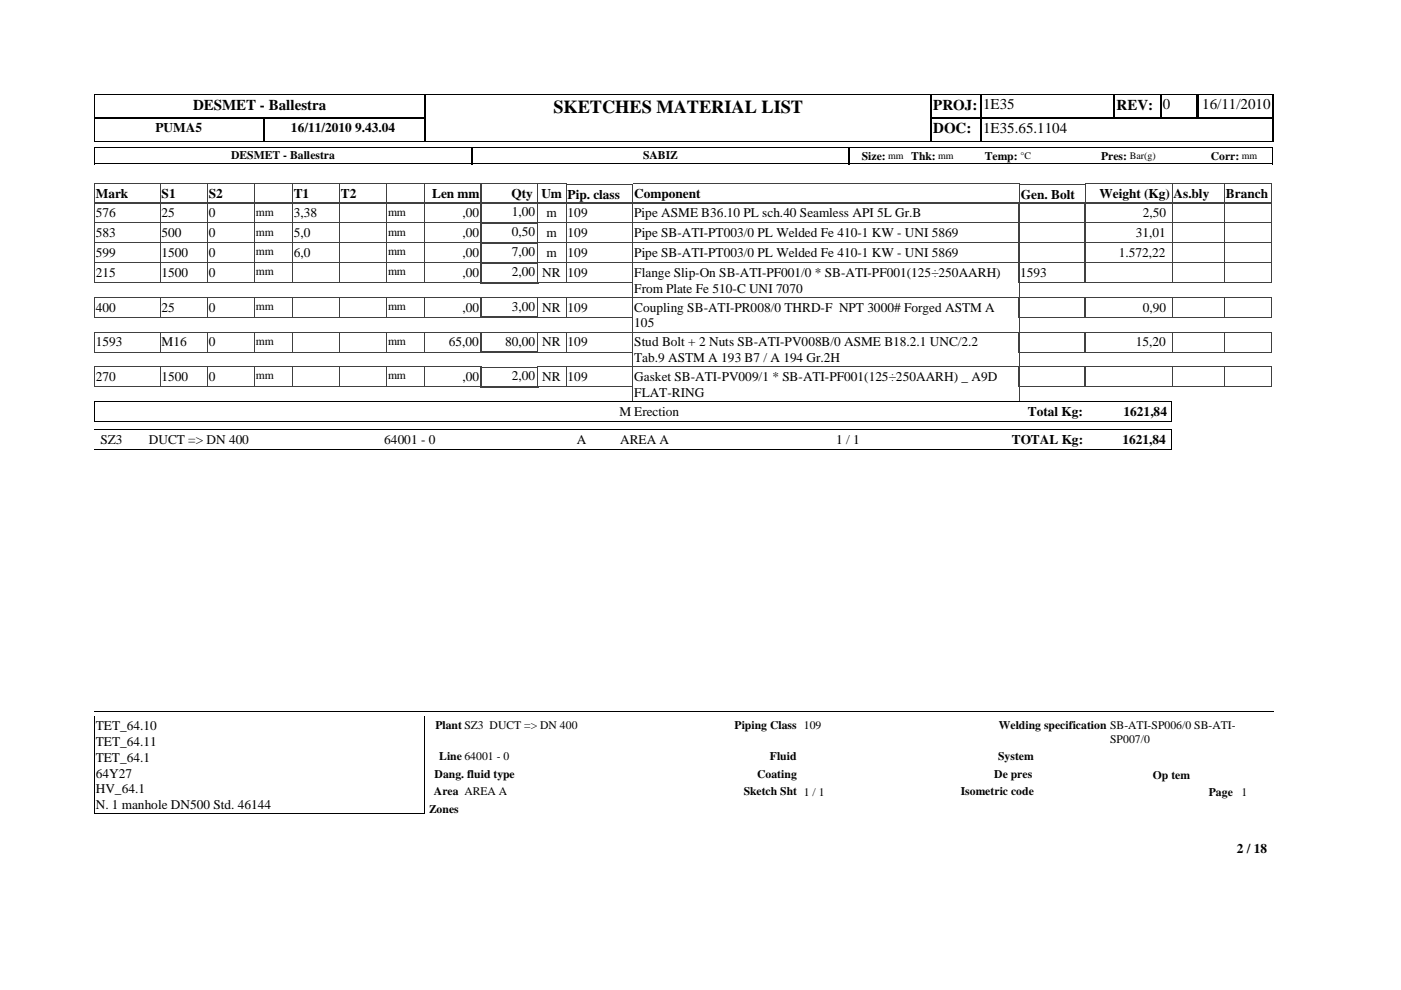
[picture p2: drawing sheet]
<svg xmlns="http://www.w3.org/2000/svg" width="297mm" height="210mm" viewBox="0 0 297 210" stroke-linecap="round" stroke-linejoin="round" font-family="sans-serif">
<defs><g id="words">
<text font-size="3.9" x="117.3" y="23.9">SKETCHES MATERIAL LIST</text>
<g font-size="3.2">
<text x="40.9" y="23.2">DESMET - Ballestra</text>
<text x="197.9" y="23.2">PROJ:</text>
<text x="208.4" y="23.2">1E35</text>
<text x="236.7" y="23.2">REV:</text>
<text x="246.5" y="23.2">0</text>
<text x="254.9" y="23.2">16/11/2010</text>
<text x="197.9" y="28.3">DOC:</text>
<text x="208.4" y="28.2">1E35.65.1104</text>
</g>
<g font-size="2.8">
<text x="33" y="27.9">PUMA5</text>
<text x="61.7" y="27.9">16/11/2010 9.43.04</text>
<text x="20.3" y="42.1">Mark</text>
<text x="20.3" y="46">576</text>
<text x="34.3" y="46">25</text>
<text x="34.3" y="42.1">S1</text>
<text x="44.3" y="42.1">S2</text>
<text x="44.3" y="46">0</text>
<text x="62.3" y="42.1">T1</text>
<text x="62.3" y="46">3,38</text>
<text x="72.3" y="42.1">T2</text>
<text x="91.6" y="42.1">Len mm</text>
<text x="98.1" y="46">,00</text>
<text x="108.5" y="42.1">Qty</text>
<text x="108.5" y="45.8">1,00</text>
<text x="114.8" y="42.1">Um</text>
<text x="115.8" y="46">m</text>
<text x="120.4" y="42.1">Pip. class</text>
<text x="120.4" y="46">109</text>
<text x="134.5" y="42.1">Component</text>
<text x="134.5" y="46">Pipe ASME B36.10 PL sch.40 Seamless API 5L Gr.B</text>
<text x="216.5" y="42.1">Gen. Bolt</text>
<text x="233.1" y="42.1">Weight (Kg)</text>
<text x="242.3" y="46">2,50</text>
<text x="248.8" y="42.1">As.bly</text>
<text x="259.9" y="42.1">Branch</text>
<text x="20.3" y="50.3">583</text>
<text x="34.3" y="50.3">500</text>
<text x="44.3" y="50.3">0</text>
<text x="62.3" y="50.3">5,0</text>
<text x="98.1" y="50.3">,00</text>
<text x="108.5" y="50.1">0,50</text>
<text x="115.8" y="50.3">m</text>
<text x="120.4" y="50.3">109</text>
<text x="134.5" y="50.3">Pipe SB-ATI-PT003/0 PL Welded Fe 410-1 KW - UNI 5869</text>
<text x="240.8" y="50.3">31,01</text>
<text x="20.3" y="54.5">599</text>
<text x="20.3" y="58.7">215</text>
<text x="34.3" y="54.5">1500</text>
<text x="34.3" y="58.7">1500</text>
<text x="44.3" y="54.5">0</text>
<text x="44.3" y="58.7">0</text>
<text x="62.3" y="54.5">6,0</text>
<text x="98.1" y="54.5">,00</text>
<text x="98.1" y="58.7">,00</text>
<text x="108.5" y="54.3">7,00</text>
<text x="108.5" y="58.5">2,00</text>
<text x="115" y="58.7">NR</text>
<text x="115.8" y="54.5">m</text>
<text x="120.4" y="54.5">109</text>
<text x="120.4" y="58.7">109</text>
<text x="134.5" y="54.5">Pipe SB-ATI-PT003/0 PL Welded Fe 410-1 KW - UNI 5869</text>
<text x="134.5" y="58.7">Flange Slip-On SB-ATI-PF001/0 * SB-ATI-PF001(125÷250AARH)</text>
<text x="216.3" y="58.7">1593</text>
<text x="237.2" y="54.5">1.572,22</text>
<text x="108.5" y="65.9">3,00</text>
<text x="134.5" y="62.1">From Plate Fe 510-C UNI 7070</text>
<text x="20.3" y="66.1">400</text>
<text x="34.3" y="66.1">25</text>
<text x="44.3" y="66.1">0</text>
<text x="98.1" y="66.1">,00</text>
<text x="115" y="66.1">NR</text>
<text x="120.4" y="66.1">109</text>
<text x="134.5" y="66.1">Coupling SB-ATI-PR008/0 THRD-F NPT 3000# Forged ASTM A</text>
<text x="134.5" y="69.4">105</text>
<text x="242.3" y="66.1">0,90</text>
<text x="20.3" y="73.4">1593</text>
<text x="34.3" y="73.4">M16</text>
<text x="44.3" y="73.4">0</text>
<text x="95.2" y="73.4">65,00</text>
<text x="107.1" y="73.3">80,00</text>
<text x="115" y="73.4">NR</text>
<text x="120.4" y="73.4">109</text>
<text x="134.5" y="73.4">Stud Bolt + 2 Nuts SB-ATI-PV008B/0 ASME B18.2.1 UNC/2.2</text>
<text x="134.5" y="76.8">Tab.9 ASTM A 193 B7 / A 194 Gr.2H</text>
<text x="240.8" y="73.4">15,20</text>
<text x="20.3" y="80.8">270</text>
<text x="34.3" y="80.8">1500</text>
<text x="44.3" y="80.8">0</text>
<text x="98.1" y="80.8">,00</text>
<text x="108.5" y="80.6">2,00</text>
<text x="115" y="80.8">NR</text>
<text x="120.4" y="80.8">109</text>
<text x="134.5" y="80.8">Gasket SB-ATI-PV009/1 * SB-ATI-PF001(125÷250AARH) _ A9D</text>
<text x="131.3" y="88.2">M Erection</text>
<text x="134.5" y="84.1">FLAT-RING</text>
<text x="217.9" y="88.2">Total Kg:</text>
<text x="238.2" y="88.2">1621,84</text>
<text x="21.3" y="94.1">SZ3</text>
<text x="31.6" y="94.1">DUCT =&gt; DN 400</text>
<text x="81.5" y="94.1">64001 - 0</text>
<text x="122.3" y="94.1">A</text>
<text x="131.5" y="94.1">AREA A</text>
<text x="177.3" y="94.1">1 / 1</text>
<text x="214.5" y="94.2">TOTAL Kg:</text>
<text x="238" y="94.2">1621,84</text>
<text x="20.3" y="154.9">TET_64.10</text>
<text x="20.3" y="158.2">TET_64.11</text>
<text x="20.3" y="161.5">TET_64.1</text>
<text x="20.3" y="164.9">64Y27</text>
<text x="20.3" y="168.2">HV_64.1</text>
<text x="20.3" y="171.6">N. 1 manhole DN500 Std. 46144</text>
<text x="262.3" y="180.8">2 / 18</text>
</g>
<g font-size="2.5">
<text x="49" y="33.7">DESMET - Ballestra</text>
<text x="136.3" y="33.7">SABIZ</text>
<text x="182.7" y="33.8">Size:</text>
<text x="193.2" y="33.8">Thk:</text>
<text x="208.8" y="33.8">Temp:</text>
<text x="233.5" y="33.8">Pres:</text>
<text x="256.7" y="33.8">Corr:</text>
<text x="54.3" y="45.7">mm</text>
<text x="82.3" y="45.7">mm</text>
<text x="54.3" y="49.9">mm</text>
<text x="82.3" y="49.9">mm</text>
<text x="54.3" y="54.2">mm</text>
<text x="54.3" y="58.4">mm</text>
<text x="82.3" y="54.2">mm</text>
<text x="82.3" y="58.4">mm</text>
<text x="54.3" y="65.7">mm</text>
<text x="82.3" y="65.7">mm</text>
<text x="54.3" y="73.1">mm</text>
<text x="82.3" y="73.1">mm</text>
<text x="54.3" y="80.5">mm</text>
<text x="82.3" y="80.5">mm</text>
<text x="92.3" y="154.6">Plant SZ3 DUCT =&gt; DN 400</text>
<text x="155.7" y="154.6">Piping Class 109</text>
<text x="211.8" y="154.6">Welding specification SB-ATI-SP006/0 SB-ATI-</text>
<text x="93.1" y="161.2">Line 64001 - 0</text>
<text x="163.2" y="161.2">Fluid</text>
<text x="211.6" y="161.2">System</text>
<text x="235.4" y="157.5">SP007/0</text>
<text x="92.2" y="164.9">Dang. fluid type</text>
<text x="160.5" y="164.9">Coating</text>
<text x="210.8" y="164.9">De pres</text>
<text x="244.5" y="165.1">Op tem</text>
<text x="91" y="172.3">Zones</text>
<text x="92" y="168.6">Area AREA A</text>
<text x="157.7" y="168.6">Sketch Sht 1 / 1</text>
<text x="203.7" y="168.6">Isometric code</text>
<text x="256.3" y="168.8">Page</text>
<text x="263.2" y="168.7">1</text>
</g>
<g font-size="2.1">
<text x="188.3" y="33.7">mm</text>
<text x="198.9" y="33.7">mm</text>
<text x="216.4" y="33.7">°C</text>
<text x="239.6" y="33.7">Bar(g)</text>
<text x="263.3" y="33.7">mm</text>
</g>
</g></defs>
<g fill="none" stroke="#404040" stroke-width=".21">
<path d="M20 39h70M20 39v4M34 39v4M43.9 39v4M54 39v4M62 39v4M72 39v4M82 39v4M90 39v4M101.9 39h12.2v4h-12.2zM134.2 39h81.9v4h-81.9M134.2 39v4h-14.2v-3.9h14.2"/>
<path d="M248.5 39h21.2v4h-21.2zM259.6 39v4M20 43h70"/>
</g>
<path d="M113.9 39h6.1v4h-6.1z" fill="#fff"/>
<path d="M90 39h12v4h-12zM113.9 39h6.2l-.1 4h-6.1zM216.2 39.1h13.9v3.9h-13.9zM248.5 39v4M248.5 39h-18.5v4h18.5" fill="none" stroke="#404040" stroke-width=".21"/>
<path d="M20 31.2h249.9M20 34.7h249.9M20 30h70.3M20 20.1h70.3M20.1 20v10.1M20.1 31.1v3.7M197.2 30h72.9M197.2 20.1h72.9M269.9 31.1v3.7" fill="none" stroke="#000" stroke-width=".21"/>
<path d="M20 25h70.3M55.9 24.9v5.2M90.1 20v5.2M100 31.1v3.7M180 31.1v3.7M197.2 25h72.9M197.4 20v10.1M208 20v10.1M246 20v5.2M254 20v5.2" fill="none" stroke="#000" stroke-width=".36"/>
<path d="M20 25.1h70.3M90.1 24.9v5.2M236.3 20v5.2M253.8 20v5.2" fill="none" stroke="#000" stroke-width=".34"/>
<path d="M269.9 20v10.1" fill="none" stroke="#000" stroke-width=".25"/>
<path d="M90.3 20.2h107v9.7h-107z" fill="#fff"/>
<path d="M89.9 20.1h107.8M89.9 30h107.8" fill="none" stroke="#000" stroke-width=".21"/>
<path d="M197.5 20v10.1" fill="none" stroke="#000" stroke-width=".36"/>
<path d="M90.1 20v10.1" fill="none" stroke="#000" stroke-width=".34"/>
<g fill="none" stroke="#404040" stroke-width=".21">
<path d="M20 43h82v4.3h-82M20 43v4.3M34 43v4.3M43.9 43v4.3M54 43v4.3M62 43v4.3M72 43v4.3M82 43v4.3M90 43v4.3M101.8 43.1h12.5M101.8 47.2h12.5M120 43h96.1v4.3h-96.1z"/>
<path d="M134.2 43v4.3M230 43h39.7v4.3h-39.7zM248.5 43v4.3M259.6 43v4.3"/>
</g>
<path d="M102 43v4.3M114.1 43v4.3" fill="none" stroke="#404040" stroke-width=".36"/>
<path d="M113.9 43.1h6.1v4.2h-6.1z" fill="#fff"/>
<g fill="none" stroke="#404040" stroke-width=".21">
<path d="M20 47.3h82v4.2h-82M20 47.3v4.2M34 47.3v4.2M43.9 47.3v4.2M54 47.3v4.2M62 47.3v4.2M72 47.3v4.2M82 47.3v4.2M90 47.3v4.2M101.8 47.3h12.5M101.8 51.4h12.5M134.2 47.3v4.2"/>
<path d="M216.1 47.3v4.2h-96.1l.1-8.5h-6.2v4.3h116.1l-.1-4.3h-13.9v4.3M230 47.3h39.7v4.2h-39.7zM248.5 47.3v4.2M259.6 47.3v4.2"/>
</g>
<path d="M102 47.3v4.2M114.1 47.3v4.2" fill="none" stroke="#404040" stroke-width=".36"/>
<path d="M113.9 47.3h6.1v4.2h-6.1z" fill="#fff"/>
<g fill="none" stroke="#404040" stroke-width=".21">
<path d="M20 51.5h82v4.3l-82-.1M20 51.5v4.3M34 51.5v4.3M43.9 51.5v4.3M54 51.5v4.3M62 51.5v4.3M72 51.5v4.3M82 51.5v4.3M90 51.5v4.3M101.8 51.6h12.5M101.8 55.7h12.5M134.2 51.5v4.3"/>
<path d="M216.1 51.5v4.2l-96.1 .1 .1-8.5h-6.2v4.2h116.1l-.1-4.2h-13.9v4.2M230 51.5h39.7v4.3l-39.7-.1zM248.5 51.5v4.3M259.6 51.5v4.3"/>
</g>
<path d="M102 51.5v4.3M114.1 51.5v4.3" fill="none" stroke="#404040" stroke-width=".36"/>
<path d="M113.9 51.5h6.1v4.2h-6.1z" fill="#fff"/>
<g fill="none" stroke="#404040" stroke-width=".21">
<path d="M20 55.7h82M20 55.7v4.3M34 55.7v4.3M43.9 55.7v4.3M54 55.7v4.3M62 55.7v4.3M72 55.7v4.3M82 55.7v4.3M90 55.7v4.3M101.8 55.8h12.5M102 55.7v4.3h-82M134.2 55.7v7.4"/>
<path d="M216 55.8v-4.3h13.9l.1 4.2-116.1 .1v-4.3h6.2l-.1 8.5h14.2M216.1 55.7v7.4M230 55.7h39.7M230 55.7v4.3h39.7v-4.3M248.5 55.7v4.3M259.6 55.7v4.3"/>
</g>
<path d="M102 55.7v4.4M114.1 55.7v4.4" fill="none" stroke="#404040" stroke-width=".36"/>
<path d="M101.8 60h12.5" fill="none" stroke="#404040" stroke-width=".34"/>
<path d="M113.9 55.8h6.1v4.2h-6.1z" fill="#fff"/>
<g fill="none" stroke="#404040" stroke-width=".21">
<path d="M113.9 55.7h6.2M113.9 55.7v4.3h6.1v-4.3M216 55.7h14M216 55.7v4.3h14l-.1-4.3M20 63.1h82v4.2h-82M20 63.1v4.2M34 63.1v4.2M43.9 63.1v4.2M54 63.1v4.2M62 63.1v4.2M72 63.1v4.2M82 63.1v4.2"/>
<path d="M90 63.1v4.2M101.8 63.2h12.5M134.2 63.1v7.3M134.2 67.3h-14.2v-4.2h96.1v7.3h-81.9M230 63.1h39.7v4.2h-39.7zM248.5 63.1v4.2M259.6 63.1v4.2"/>
</g>
<path d="M102 63.1v4.4M114.1 63.1v4.4" fill="none" stroke="#404040" stroke-width=".36"/>
<path d="M101.8 67.3h12.5" fill="none" stroke="#404040" stroke-width=".34"/>
<path d="M113.9 63.1h6.1v4.2h-6.1z" fill="#fff"/>
<g fill="none" stroke="#404040" stroke-width=".21">
<path d="M20 70.5h82v4.2h-82M20 70.4v4.3M34 70.4v4.3M43.9 70.4v4.3M54 70.4v4.3M62 70.4v4.3M72 70.4v4.3M82 70.4v4.3M90 70.4v4.3M101.8 70.5h12.5M113.9 63.1h6.2l-.1 4.2h-6.1zM134.2 70.4v7.4"/>
<path d="M134.2 74.7h-14.2v-4.3l96.1 .1v7.3M216 63.1h14l-.1 4.2h-13.9zM230 70.5h39.7v4.2h-39.7zM248.5 70.4v4.3M259.6 70.4v4.3"/>
</g>
<path d="M102 70.4v4.4M114.1 70.4v4.4" fill="none" stroke="#404040" stroke-width=".36"/>
<path d="M101.8 74.7h12.5" fill="none" stroke="#404040" stroke-width=".34"/>
<path d="M113.9 70.5h6.1v4.2h-6.1z" fill="#fff"/>
<g fill="none" stroke="#404040" stroke-width=".21">
<path d="M20 77.8h82v4.2h-82M20 77.8v4.2M34 77.8v4.2M43.9 77.8v4.2M54 77.8v4.2M62 77.8v4.2M72 77.8v4.2M82 77.8v4.2M90 77.8v4.2M101.8 77.9h12.5M113.9 70.5h6.2l-.1 4.2h-6.1zM134.2 77.8v7.4"/>
<path d="M216 70.5h14l-.1 4.2h-13.9zM230 77.8h39.7v4.2h-39.7zM248.5 77.8v4.2M259.6 77.8v4.2M134.2 85.1h81.9M134.2 82h-14.2v-4.2h96.1v7.4"/>
</g>
<path d="M102 77.8v4.4M114.1 77.8v4.4" fill="none" stroke="#404040" stroke-width=".36"/>
<path d="M101.8 82h12.5" fill="none" stroke="#404040" stroke-width=".34"/>
<path d="M113.9 77.8h6.1v4.2h-6.1z" fill="#fff"/>
<path d="M113.9 77.8h6.2l-.1 4.2h-6.1zM216 77.8h14l-.1 4.2h-13.9z" fill="none" stroke="#404040" stroke-width=".21"/>
<path d="M20 85.2h228.3v4.2h-228.3M20 85.2v4.2" fill="none" stroke="#000" stroke-width=".21"/>
<path d="M189 91.1h23.8v4.3h-23.8z" fill="#fff"/>
<path d="M20 91.2h228.3v4.2h-228.3M20 150.9h250" fill="none" stroke="#000" stroke-width=".21"/>
<path d="M20 151.9h70v20.7h-70z" fill="#fff"/>
<path d="M20 151.9v20.7M90.1 151.9v20.7h-70.1" fill="none" stroke="#000" stroke-width=".21"/>
<use href="#words"/>
</svg>
